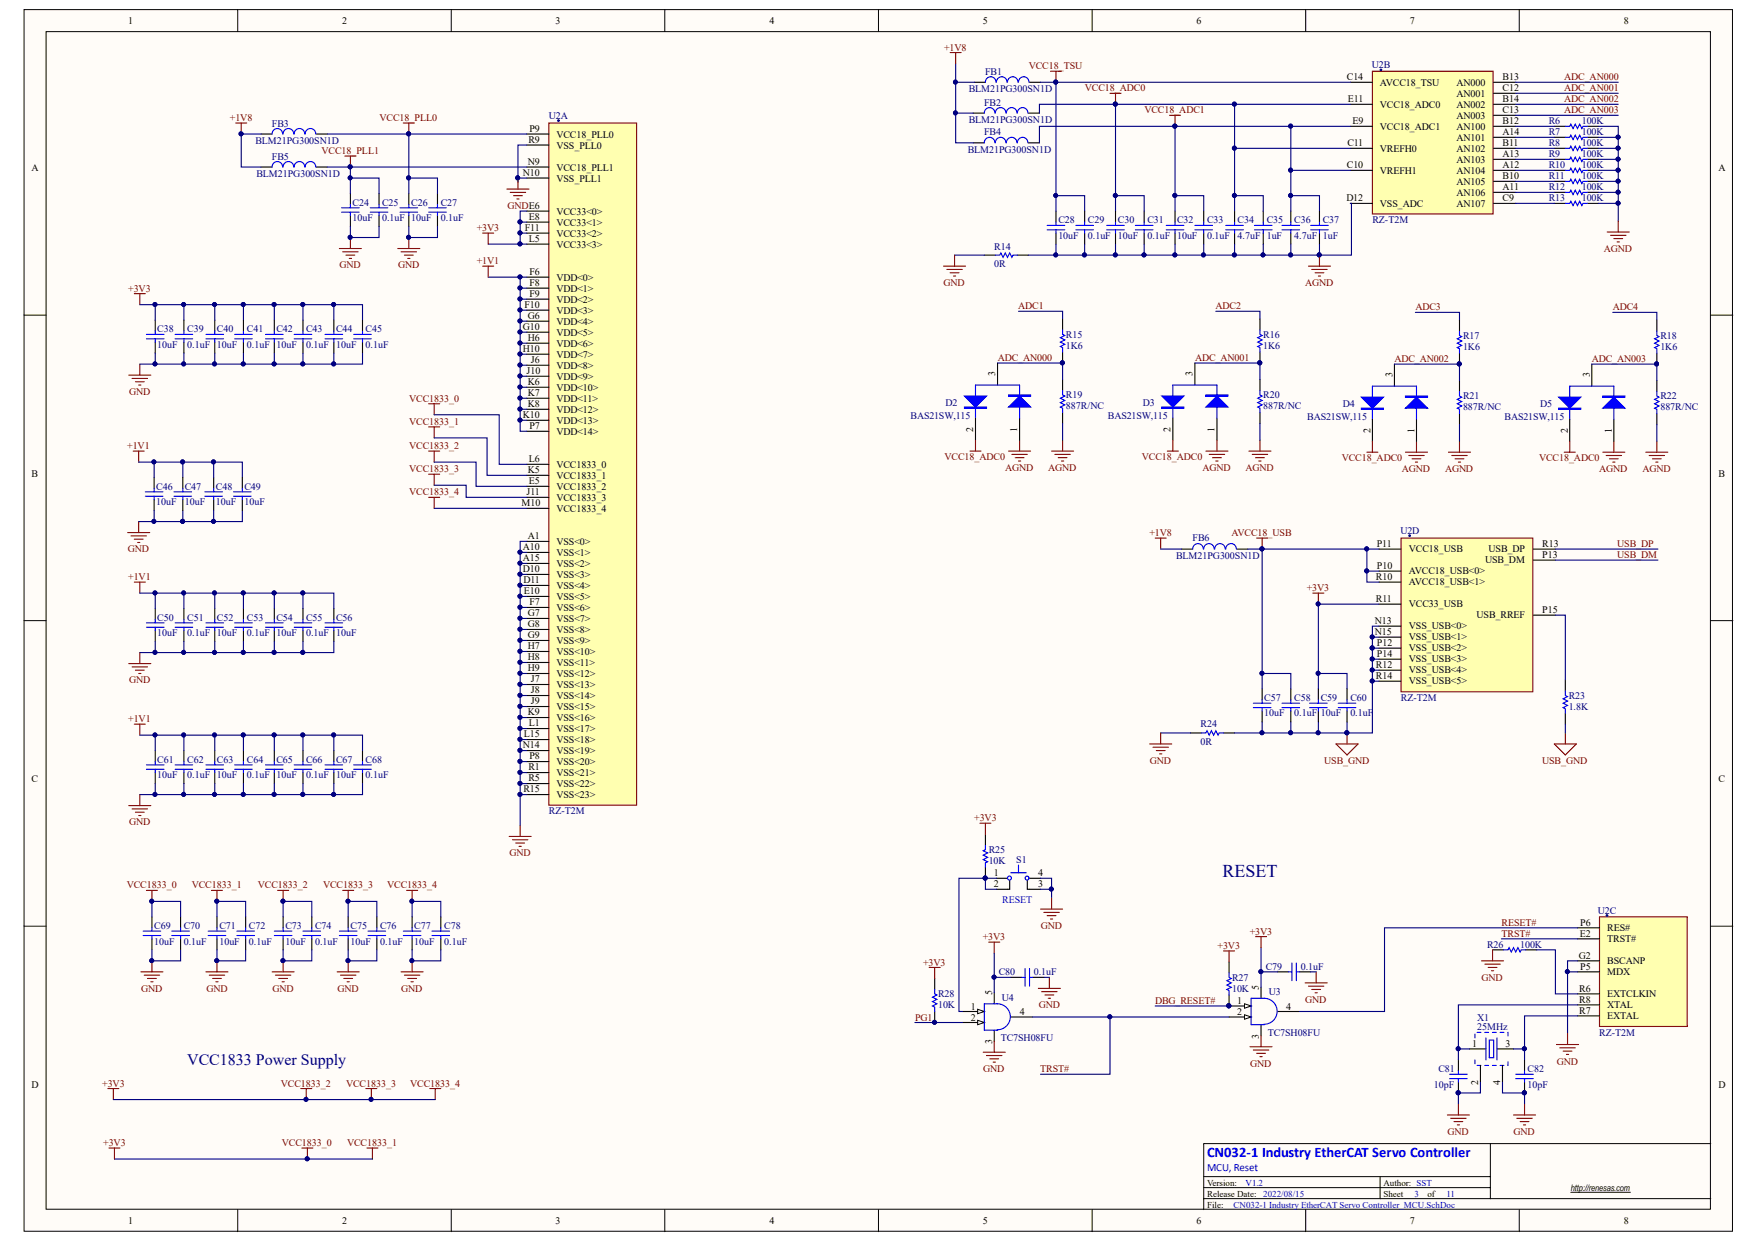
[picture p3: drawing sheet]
<svg xmlns="http://www.w3.org/2000/svg" width="297mm" height="210mm" viewBox="0 0 297 210" stroke-linecap="round" stroke-linejoin="round" font-family="sans-serif">
<defs><g id="words">
<text font-size="3" fill="#000080" x="206.5" y="148.2">RESET</text>
<text font-size="2.7" fill="#000080" x="31.6" y="179.9">VCC1833 Power Supply</text>
<text font-size="2.4" fill="#00f" x="203.8" y="195.4">CN032-1 Industry EtherCAT Servo Controller</text>
<text font-size="1.9" fill="#00f" x="203.8" y="197.7">MCU, Reset</text>
<g font-size="1.7">
<text x="21.7" y="4.1">1</text>
<text x="57.8" y="4.1">2</text>
<text x="93.8" y="4.1">3</text>
<text x="129.9" y="4.1">4</text>
<text x="165.9" y="4.1">5</text>
<text x="202.1" y="4.1">6</text>
<text x="238.1" y="4.1">7</text>
<text x="274.2" y="4.1">8</text>
<text x="227.4" y="13.5">C14</text>
<text x="227.6" y="17.2">E11</text>
<text x="233" y="14.4">AVCC18_TSU</text>
<text x="246" y="16.3">AN001</text>
<text x="246" y="14.4">AN000</text>
<text x="253.7" y="17.2">B14</text>
<text x="253.7" y="15.4">C12</text>
<text x="253.7" y="13.5">B13</text>
<text x="89.4" y="22.3">P9</text>
<text x="94" y="23.2">VCC18_PLL0</text>
<text x="228.4" y="21">E9</text>
<text x="233" y="18.2">VCC18_ADC0</text>
<text x="233" y="21.9">VCC18_ADC1</text>
<text x="246" y="21.9">AN100</text>
<text x="246" y="20">AN003</text>
<text x="246" y="18.2">AN002</text>
<text x="246" y="23.7">AN101</text>
<text x="253.7" y="21">B12</text>
<text x="253.7" y="19.1">C13</text>
<text x="253.7" y="22.8">A14</text>
<text x="5.3" y="28.9">A</text>
<text x="88.3" y="29.7">N10</text>
<text x="89.1" y="27.9">N9</text>
<text x="89.2" y="24.2">R9</text>
<text x="94" y="25.1">VSS_PLL0</text>
<text x="94" y="28.8">VCC18_PLL1</text>
<text x="227.4" y="28.4">C10</text>
<text x="227.5" y="24.7">C11</text>
<text x="233" y="25.6">VREFH0</text>
<text x="233" y="29.3">VREFH1</text>
<text x="246" y="29.3">AN104</text>
<text x="246" y="27.5">AN103</text>
<text x="246" y="25.6">AN102</text>
<text x="253.7" y="28.4">A12</text>
<text x="253.7" y="26.5">A13</text>
<text x="253.7" y="24.7">B11</text>
<text x="290.2" y="28.9">A</text>
<text x="94" y="30.7">VSS_PLL1</text>
<text x="227.4" y="34">D12</text>
<text x="233" y="34.9">VSS_ADC</text>
<text x="246" y="31.2">AN105</text>
<text x="246" y="34.9">AN107</text>
<text x="246" y="33">AN106</text>
<text x="253.7" y="30.2">B10</text>
<text x="253.7" y="34">C9</text>
<text x="253.7" y="32.1">A11</text>
<text x="88.6" y="39">F11</text>
<text x="89.3" y="37.2">E8</text>
<text x="89.3" y="40.9">L5</text>
<text x="94" y="36.2">VCC33&lt;0&gt;</text>
<text x="94" y="38.1">VCC33&lt;1&gt;</text>
<text x="94" y="40">VCC33&lt;2&gt;</text>
<text x="94" y="41.8">VCC33&lt;3&gt;</text>
<text x="89.4" y="46.5">F6</text>
<text x="94" y="47.4">VDD&lt;0&gt;</text>
<text x="88.6" y="52">F10</text>
<text x="89.1" y="53.9">G6</text>
<text x="89.4" y="48.3">F8</text>
<text x="89.4" y="50.2">F9</text>
<text x="94" y="49.3">VDD&lt;1&gt;</text>
<text x="94" y="51.1">VDD&lt;2&gt;</text>
<text x="94" y="53">VDD&lt;3&gt;</text>
<text x="88.3" y="55.8">G10</text>
<text x="88.3" y="59.5">H10</text>
<text x="89.1" y="57.6">H6</text>
<text x="94" y="54.8">VDD&lt;4&gt;</text>
<text x="94" y="56.7">VDD&lt;5&gt;</text>
<text x="94" y="58.5">VDD&lt;6&gt;</text>
<text x="88.9" y="63.2">J10</text>
<text x="89.1" y="65.1">K6</text>
<text x="89.7" y="61.3">J6</text>
<text x="94" y="60.4">VDD&lt;7&gt;</text>
<text x="94" y="62.3">VDD&lt;8&gt;</text>
<text x="94" y="64.1">VDD&lt;9&gt;</text>
<text x="94" y="66">VDD&lt;10&gt;</text>
<text x="168.1" y="63.5" transform="rotate(-90 168.1 63.5)">3</text>
<text x="201.4" y="63.5" transform="rotate(-90 201.4 63.5)">3</text>
<text x="235.1" y="63.7" transform="rotate(-90 235.1 63.7)">3</text>
<text x="268.5" y="63.7" transform="rotate(-90 268.5 63.7)">3</text>
<text x="88.3" y="70.6">K10</text>
<text x="89.1" y="66.9">K7</text>
<text x="89.1" y="68.8">K8</text>
<text x="94" y="67.8">VDD&lt;11&gt;</text>
<text x="94" y="69.7">VDD&lt;12&gt;</text>
<text x="94" y="71.6">VDD&lt;13&gt;</text>
<text x="89.4" y="72.5">P7</text>
<text x="94" y="73.4">VDD&lt;14&gt;</text>
<text x="164.3" y="72.9" transform="rotate(-90 164.3 72.9)">2</text>
<text x="171.8" y="72.9" transform="rotate(-90 171.8 72.9)">1</text>
<text x="197.7" y="72.9" transform="rotate(-90 197.7 72.9)">2</text>
<text x="205.1" y="72.9" transform="rotate(-90 205.1 72.9)">1</text>
<text x="231.4" y="73.1" transform="rotate(-90 231.4 73.1)">2</text>
<text x="238.9" y="73.1" transform="rotate(-90 238.9 73.1)">1</text>
<text x="264.7" y="73.1" transform="rotate(-90 264.7 73.1)">2</text>
<text x="272.2" y="73.1" transform="rotate(-90 272.2 73.1)">1</text>
<text x="5.3" y="80.5">B</text>
<text x="88.9" y="83.6">J11</text>
<text x="89.1" y="79.9">K5</text>
<text x="89.3" y="78.1">L6</text>
<text x="89.3" y="81.8">E5</text>
<text x="94" y="79">VCC1833_0</text>
<text x="94" y="80.8">VCC1833_1</text>
<text x="94" y="82.7">VCC1833_2</text>
<text x="290.2" y="80.5">B</text>
<text x="88" y="85.5">M10</text>
<text x="94" y="84.6">VCC1833_3</text>
<text x="94" y="86.4">VCC1833_4</text>
<text x="88.3" y="92.9">A10</text>
<text x="88.3" y="94.8">A15</text>
<text x="89.1" y="91.1">A1</text>
<text x="94" y="92">VSS&lt;0&gt;</text>
<text x="94" y="93.9">VSS&lt;1&gt;</text>
<text x="94" y="95.7">VSS&lt;2&gt;</text>
<text x="232.5" y="92.3">P11</text>
<text x="237.9" y="93.3">VCC18_USB</text>
<text x="250.8" y="95.1">USB_DM</text>
<text x="251.4" y="93.3">USB_DP</text>
<text x="260.4" y="94.2">P13</text>
<text x="260.4" y="92.3">R13</text>
<text x="88.3" y="96.6">D10</text>
<text x="88.4" y="98.5">D11</text>
<text x="88.5" y="100.4">E10</text>
<text x="94" y="97.6">VSS&lt;3&gt;</text>
<text x="94" y="99.4">VSS&lt;4&gt;</text>
<text x="94" y="101.3">VSS&lt;5&gt;</text>
<text x="232.3" y="97.9">R10</text>
<text x="232.3" y="101.6">R11</text>
<text x="232.5" y="96.1">P10</text>
<text x="237.9" y="97">AVCC18_USB&lt;0&gt;</text>
<text x="237.9" y="98.8">AVCC18_USB&lt;1&gt;</text>
<text x="89.1" y="104.1">G7</text>
<text x="89.1" y="105.9">G8</text>
<text x="89.1" y="107.8">G9</text>
<text x="89.4" y="102.2">F7</text>
<text x="94" y="103.2">VSS&lt;6&gt;</text>
<text x="94" y="105">VSS&lt;7&gt;</text>
<text x="94" y="106.9">VSS&lt;8&gt;</text>
<text x="232.2" y="105.3">N13</text>
<text x="232.2" y="107.2">N15</text>
<text x="237.9" y="102.6">VCC33_USB</text>
<text x="237.9" y="106.3">VSS_USB&lt;0&gt;</text>
<text x="249.3" y="104.4">USB_RREF</text>
<text x="260.4" y="103.5">P15</text>
<text x="89.1" y="109.7">H7</text>
<text x="89.1" y="111.5">H8</text>
<text x="89.1" y="113.4">H9</text>
<text x="94" y="108.7">VSS&lt;9&gt;</text>
<text x="94" y="110.6">VSS&lt;10&gt;</text>
<text x="94" y="112.4">VSS&lt;11&gt;</text>
<text x="232.3" y="112.8">R12</text>
<text x="232.5" y="109.1">P12</text>
<text x="232.5" y="110.9">P14</text>
<text x="237.9" y="108.1">VSS_USB&lt;1&gt;</text>
<text x="237.9" y="110">VSS_USB&lt;2&gt;</text>
<text x="237.9" y="111.9">VSS_USB&lt;3&gt;</text>
<text x="237.9" y="113.7">VSS_USB&lt;4&gt;</text>
<text x="89.7" y="115.2">J7</text>
<text x="89.7" y="117.1">J8</text>
<text x="89.7" y="119">J9</text>
<text x="94" y="114.3">VSS&lt;12&gt;</text>
<text x="94" y="116.2">VSS&lt;13&gt;</text>
<text x="94" y="118">VSS&lt;14&gt;</text>
<text x="94" y="119.9">VSS&lt;15&gt;</text>
<text x="232.3" y="114.6">R14</text>
<text x="237.9" y="115.6">VSS_USB&lt;5&gt;</text>
<text x="88.5" y="124.5">L15</text>
<text x="89.1" y="120.8">K9</text>
<text x="89.3" y="122.7">L1</text>
<text x="94" y="121.7">VSS&lt;16&gt;</text>
<text x="94" y="123.6">VSS&lt;17&gt;</text>
<text x="94" y="125.5">VSS&lt;18&gt;</text>
<text x="88.3" y="126.4">N14</text>
<text x="89.2" y="130.1">R1</text>
<text x="89.2" y="132">R5</text>
<text x="89.4" y="128.2">P8</text>
<text x="94" y="127.3">VSS&lt;19&gt;</text>
<text x="94" y="129.2">VSS&lt;20&gt;</text>
<text x="94" y="131">VSS&lt;21&gt;</text>
<text x="5.3" y="132.1">C</text>
<text x="88.4" y="133.8">R15</text>
<text x="94" y="132.9">VSS&lt;22&gt;</text>
<text x="94" y="134.7">VSS&lt;23&gt;</text>
<text x="290.2" y="132.1">C</text>
<text x="167.8" y="149.8">2</text>
<text x="167.8" y="147.9">1</text>
<text x="175.3" y="149.8">3</text>
<text x="175.3" y="147.9">4</text>
<text x="266.6" y="161.9">G2</text>
<text x="266.8" y="158.1">E2</text>
<text x="266.9" y="156.3">P6</text>
<text x="271.4" y="157.2">RES#</text>
<text x="271.4" y="159.1">TRST#</text>
<text x="212.6" y="167.1" transform="rotate(-90 212.6 167.1)">5</text>
<text x="266.7" y="167.4">R6</text>
<text x="266.9" y="163.7">P5</text>
<text x="271.4" y="162.8">BSCANP</text>
<text x="271.4" y="164.7">MDX</text>
<text x="163.9" y="170.5">1</text>
<text x="163.9" y="172.3">2</text>
<text x="167.6" y="168" transform="rotate(-90 167.6 168)">5</text>
<text x="172.2" y="171.4">4</text>
<text x="208.9" y="169.6">1</text>
<text x="208.9" y="171.4">2</text>
<text x="217.2" y="170.5">4</text>
<text x="266.7" y="169.3">R8</text>
<text x="266.7" y="171.2">R7</text>
<text x="271.4" y="168.4">EXTCLKIN</text>
<text x="271.4" y="170.2">XTAL</text>
<text x="271.4" y="172.1">EXTAL</text>
<text x="167.6" y="176.3" transform="rotate(-90 167.6 176.3)">3</text>
<text x="212.6" y="175.4" transform="rotate(-90 212.6 175.4)">3</text>
<text x="248.6" y="176.7">1</text>
<text x="254.2" y="176.7">3</text>
<text x="5.3" y="183.7">D</text>
<text x="249.6" y="183.2" transform="rotate(-90 249.6 183.2)">2</text>
<text x="253.3" y="183.2" transform="rotate(-90 253.3 183.2)">4</text>
<text x="290.2" y="183.7">D</text>
<text x="21.7" y="206.7">1</text>
<text x="57.8" y="206.7">2</text>
<text x="93.8" y="206.7">3</text>
<text x="129.9" y="206.7">4</text>
<text x="165.9" y="206.7">5</text>
<text x="202.1" y="206.7">6</text>
<text x="238.1" y="206.7">7</text>
<text x="274.2" y="206.7">8</text>
</g>
<g font-size="1.7" fill="#800000">
<text x="159.4" y="8.5">+1V8</text>
<text x="173.7" y="11.7">VCC18_TSU</text>
<text x="183.2" y="15.4">VCC18_ADC0</text>
<text x="264.1" y="13.5">ADC_AN000</text>
<text x="264.1" y="15.4">ADC_AN001</text>
<text x="264.1" y="17.2">ADC_AN002</text>
<text x="38.8" y="20.4">+1V8</text>
<text x="64.1" y="20.4">VCC18_PLL0</text>
<text x="193.3" y="19.1">VCC18_ADC1</text>
<text x="264.1" y="19.1">ADC_AN003</text>
<text x="54.3" y="26">VCC18_PLL1</text>
<text x="85.7" y="35.3">GNDE6</text>
<text x="80.5" y="39">+3V3</text>
<text x="57.3" y="45.3">GND</text>
<text x="67.2" y="45.3">GND</text>
<text x="80.5" y="44.6">+1V1</text>
<text x="270.8" y="42.5">AGND</text>
<text x="21.7" y="49.3">+3V3</text>
<text x="159.4" y="48.3">GND</text>
<text x="172" y="52.2">ADC1</text>
<text x="205.3" y="52.2">ADC2</text>
<text x="220.4" y="48.3">AGND</text>
<text x="239" y="52.4">ADC3</text>
<text x="272.3" y="52.4">ADC4</text>
<text x="168.5" y="60.9">ADC_AN000</text>
<text x="201.8" y="60.9">ADC_AN001</text>
<text x="235.5" y="61.2">ADC_AN002</text>
<text x="268.8" y="61.2">ADC_AN003</text>
<text x="21.8" y="66.7">GND</text>
<text x="69.1" y="67.8">VCC1833_0</text>
<text x="69.1" y="71.7">VCC1833_1</text>
<text x="21.5" y="75.8">+1V1</text>
<text x="69.1" y="75.8">VCC1833_2</text>
<text x="159.5" y="77.6">VCC18_ADC0</text>
<text x="192.8" y="77.6">VCC18_ADC0</text>
<text x="226.6" y="77.9">VCC18_ADC0</text>
<text x="259.9" y="77.9">VCC18_ADC0</text>
<text x="69.1" y="79.8">VCC1833_3</text>
<text x="69.1" y="83.6">VCC1833_4</text>
<text x="169.8" y="79.5">AGND</text>
<text x="177" y="79.5">AGND</text>
<text x="203.1" y="79.5">AGND</text>
<text x="210.4" y="79.5">AGND</text>
<text x="236.7" y="79.8">AGND</text>
<text x="244" y="79.8">AGND</text>
<text x="270.1" y="79.8">AGND</text>
<text x="277.3" y="79.8">AGND</text>
<text x="21.6" y="93.3">GND</text>
<text x="194.1" y="90.5">+1V8</text>
<text x="208" y="90.5">AVCC18_USB</text>
<text x="273.1" y="92.3">USB_DP</text>
<text x="273.1" y="94.2">USB_DM</text>
<text x="21.7" y="97.9">+1V1</text>
<text x="220.7" y="99.8">+3V3</text>
<text x="21.8" y="115.4">GND</text>
<text x="21.7" y="121.9">+1V1</text>
<text x="194.2" y="129">GND</text>
<text x="223.6" y="129">USB_GND</text>
<text x="260.4" y="129">USB_GND</text>
<text x="21.8" y="139.4">GND</text>
<text x="164.5" y="138.6">+3V3</text>
<text x="21.4" y="150">VCC1833_0</text>
<text x="32.4" y="150">VCC1833_1</text>
<text x="43.6" y="150">VCC1833_2</text>
<text x="54.6" y="150">VCC1833_3</text>
<text x="65.4" y="150">VCC1833_4</text>
<text x="86" y="144.6">GND</text>
<text x="165.9" y="158.7">+3V3</text>
<text x="175.8" y="156.9">GND</text>
<text x="205.6" y="160.3">+3V3</text>
<text x="211" y="157.8">+3V3</text>
<text x="253.6" y="156.3">RESET#</text>
<text x="253.6" y="158.1">TRST#</text>
<text x="23.9" y="167.4">GND</text>
<text x="34.8" y="167.4">GND</text>
<text x="46" y="167.4">GND</text>
<text x="57" y="167.4">GND</text>
<text x="67.7" y="167.4">GND</text>
<text x="155.9" y="163">+3V3</text>
<text x="250.2" y="165.6">GND</text>
<text x="154.5" y="172.3">PG1</text>
<text x="175.4" y="170.2">GND</text>
<text x="195" y="169.6">DBG_RESET#</text>
<text x="220.4" y="169.3">GND</text>
<text x="262.9" y="179.8">GND</text>
<text x="17.3" y="183.5">+3V3</text>
<text x="47.4" y="183.5">VCC1833_2</text>
<text x="58.4" y="183.5">VCC1833_3</text>
<text x="69.3" y="183.5">VCC1833_4</text>
<text x="166" y="181">GND</text>
<text x="175.7" y="181">TRST#</text>
<text x="211.1" y="180.1">GND</text>
<text x="244.4" y="191.6">GND</text>
<text x="255.6" y="191.6">GND</text>
<text x="17.4" y="193.5">+3V3</text>
<text x="47.6" y="193.5">VCC1833_0</text>
<text x="58.6" y="193.5">VCC1833_1</text>
</g>
<g font-size="1.7" fill="#000080">
<text x="231.7" y="11.5">U2B</text>
<text x="163.6" y="15.5">BLM21PG300SN1D</text>
<text x="166.2" y="17.8">FB2</text>
<text x="166.4" y="12.6">FB1</text>
<text x="45.9" y="21.4">FB3</text>
<text x="92.7" y="20">U2A</text>
<text x="163.6" y="20.8">BLM21PG300SN1D</text>
<text x="166.2" y="22.8">FB4</text>
<text x="261.5" y="21">R6</text>
<text x="261.5" y="22.8">R7</text>
<text x="267.1" y="21">100K</text>
<text x="267.1" y="22.8">100K</text>
<text x="43.1" y="24.3">BLM21PG300SN1D</text>
<text x="43.3" y="29.9">BLM21PG300SN1D</text>
<text x="45.9" y="27">FB5</text>
<text x="163.4" y="25.8">BLM21PG300SN1D</text>
<text x="261.5" y="24.7">R8</text>
<text x="261.5" y="26.5">R9</text>
<text x="261.5" y="28.4">R10</text>
<text x="267.1" y="24.7">100K</text>
<text x="267.1" y="26.5">100K</text>
<text x="267.1" y="28.4">100K</text>
<text x="59.5" y="34.7">C24</text>
<text x="64.5" y="34.7">C25</text>
<text x="69.4" y="34.7">C26</text>
<text x="74.4" y="34.7">C27</text>
<text x="261.5" y="30.2">R11</text>
<text x="261.5" y="32.1">R12</text>
<text x="261.5" y="34">R13</text>
<text x="267.1" y="30.2">100K</text>
<text x="267.1" y="32.1">100K</text>
<text x="267.1" y="34">100K</text>
<text x="59.5" y="37.3">10uF</text>
<text x="64.5" y="37.3">0.1uF 10uF</text>
<text x="74.4" y="37.3">0.1uF</text>
<text x="178.7" y="40.3">10uF</text>
<text x="178.7" y="37.7">C28</text>
<text x="183.7" y="40.3">0.1uF</text>
<text x="183.7" y="37.7">C29</text>
<text x="188.8" y="40.3">10uF</text>
<text x="188.8" y="37.7">C30</text>
<text x="193.8" y="40.3">0.1uF 10uF</text>
<text x="193.8" y="37.7">C31</text>
<text x="198.8" y="37.7">C32</text>
<text x="203.8" y="40.3">0.1uF</text>
<text x="203.8" y="37.7">C33</text>
<text x="209" y="40.3">4.7uF 1uF</text>
<text x="209" y="37.7">C34</text>
<text x="213.9" y="37.7">C35</text>
<text x="218.6" y="40.3">4.7uF 1uF</text>
<text x="218.6" y="37.7">C36</text>
<text x="223.4" y="37.7">C37</text>
<text x="231.8" y="37.7">RZ-T2M</text>
<text x="167.9" y="45.1">0R</text>
<text x="167.9" y="42.2">R14</text>
<text x="26.6" y="58.7">10uF</text>
<text x="26.6" y="56.1">C38</text>
<text x="31.6" y="58.7">0.1uF 10uF</text>
<text x="31.6" y="56.1">C39</text>
<text x="36.6" y="56.1">C40</text>
<text x="41.7" y="58.7">0.1uF 10uF</text>
<text x="41.7" y="56.1">C41</text>
<text x="46.7" y="56.1">C42</text>
<text x="51.7" y="58.7">0.1uF</text>
<text x="51.7" y="56.1">C43</text>
<text x="56.8" y="58.7">10uF</text>
<text x="56.8" y="56.1">C44</text>
<text x="61.7" y="58.7">0.1uF</text>
<text x="61.7" y="56.1">C45</text>
<text x="180" y="58.9">1K6</text>
<text x="180" y="57">R15</text>
<text x="213.3" y="58.9">1K6</text>
<text x="213.3" y="57">R16</text>
<text x="247.1" y="59.1">1K6</text>
<text x="247.1" y="57.2">R17</text>
<text x="280.4" y="59.1">1K6</text>
<text x="280.4" y="57.2">R18</text>
<text x="153.8" y="70.8">BAS21SW,115</text>
<text x="159.7" y="68.6">D2</text>
<text x="180" y="69.1">887R/NC</text>
<text x="180" y="67.2">R19</text>
<text x="187.1" y="70.8">BAS21SW,115</text>
<text x="193" y="68.6">D3</text>
<text x="213.3" y="69.1">887R/NC</text>
<text x="213.3" y="67.2">R20</text>
<text x="220.8" y="71">BAS21SW,115</text>
<text x="226.8" y="68.8">D4</text>
<text x="247.1" y="69.3">887R/NC</text>
<text x="247.1" y="67.4">R21</text>
<text x="254.1" y="71">BAS21SW,115</text>
<text x="260.1" y="68.8">D5</text>
<text x="280.4" y="69.3">887R/NC</text>
<text x="280.4" y="67.4">R22</text>
<text x="26.4" y="82.7">C46</text>
<text x="31.2" y="82.7">C47</text>
<text x="36.5" y="82.7">C48</text>
<text x="41.3" y="82.7">C49</text>
<text x="26.4" y="85.3">10uF</text>
<text x="31.2" y="85.3">10uF</text>
<text x="36.5" y="85.3">10uF</text>
<text x="41.3" y="85.3">10uF</text>
<text x="198.6" y="94.4">BLM21PG300SN1D</text>
<text x="201.4" y="91.4">FB6</text>
<text x="236.5" y="90.1">U2D</text>
<text x="26.6" y="107.5">10uF</text>
<text x="26.6" y="104.8">C50</text>
<text x="31.6" y="107.5">0.1uF 10uF</text>
<text x="31.6" y="104.8">C51</text>
<text x="36.6" y="104.8">C52</text>
<text x="41.7" y="107.5">0.1uF 10uF</text>
<text x="41.7" y="104.8">C53</text>
<text x="46.7" y="104.8">C54</text>
<text x="51.7" y="107.5">0.1uF</text>
<text x="51.7" y="104.8">C55</text>
<text x="56.8" y="107.5">10uF</text>
<text x="56.8" y="104.8">C56</text>
<text x="213.5" y="118.4">C57</text>
<text x="218.6" y="118.4">C58</text>
<text x="223" y="118.4">C59</text>
<text x="228" y="118.4">C60</text>
<text x="236.6" y="118.4">RZ-T2M</text>
<text x="264.9" y="119.9">1.8K</text>
<text x="264.9" y="118">R23</text>
<text x="202.7" y="125.8">0R</text>
<text x="202.7" y="122.8">R24</text>
<text x="213.5" y="121">10uF</text>
<text x="218.6" y="121">0.1uF 10uF</text>
<text x="228" y="121">0.1uF</text>
<text x="26.6" y="131.4">10uF</text>
<text x="26.6" y="128.8">C61</text>
<text x="31.6" y="131.4">0.1uF 10uF</text>
<text x="31.6" y="128.8">C62</text>
<text x="36.6" y="128.8">C63</text>
<text x="41.7" y="131.4">0.1uF 10uF</text>
<text x="41.7" y="128.8">C64</text>
<text x="46.7" y="128.8">C65</text>
<text x="51.7" y="131.4">0.1uF</text>
<text x="51.7" y="128.8">C66</text>
<text x="56.8" y="131.4">10uF</text>
<text x="56.8" y="128.8">C67</text>
<text x="61.7" y="131.4">0.1uF</text>
<text x="61.7" y="128.8">C68</text>
<text x="92.7" y="137.5">RZ-T2M</text>
<text x="167" y="145.9">10K</text>
<text x="167" y="144">R25</text>
<text x="171.6" y="145.7">S1</text>
<text x="269.8" y="154.3">U2C</text>
<text x="26.1" y="159.5">10uF</text>
<text x="26.1" y="156.9">C69</text>
<text x="31" y="159.5">0.1uF</text>
<text x="31" y="156.9">C70</text>
<text x="37" y="159.5">10uF</text>
<text x="37" y="156.9">C71</text>
<text x="42" y="159.5">0.1uF</text>
<text x="42" y="156.9">C72</text>
<text x="48.2" y="159.5">10uF</text>
<text x="48.2" y="156.9">C73</text>
<text x="53.2" y="159.5">0.1uF</text>
<text x="53.2" y="156.9">C74</text>
<text x="59.2" y="159.5">10uF</text>
<text x="59.2" y="156.9">C75</text>
<text x="64.2" y="159.5">0.1uF</text>
<text x="64.2" y="156.9">C76</text>
<text x="69.9" y="159.5">10uF</text>
<text x="69.9" y="156.9">C77</text>
<text x="75" y="159.5">0.1uF</text>
<text x="75" y="156.9">C78</text>
<text x="251.1" y="160">R26</text>
<text x="256.7" y="160">100K</text>
<text x="168.7" y="164.7">C80</text>
<text x="174.6" y="164.7">0.1uF</text>
<text x="208.1" y="167.4">10K</text>
<text x="208.1" y="165.6">R27</text>
<text x="213.7" y="163.7">C79</text>
<text x="219.7" y="163.7">0.1uF</text>
<text x="158.4" y="170.2">10K</text>
<text x="158.4" y="168.4">R28</text>
<text x="169.2" y="169">U4</text>
<text x="214.2" y="168">U3</text>
<text x="249.4" y="173.9">25MHz</text>
<text x="249.4" y="172.3">X1</text>
<text x="169" y="175.8">TC7SH08FU</text>
<text x="214.1" y="174.9">TC7SH08FU</text>
<text x="270.1" y="174.9">RZ-T2M</text>
<text x="242.2" y="183.7">10pF</text>
<text x="242.9" y="181">C81</text>
<text x="258" y="183.7">10pF</text>
<text x="258" y="181">C82</text>
</g>
<text font-size="1.7" fill="#00f" x="169.2" y="152.4">RESET</text>
<g font-size="1.5">
<text x="203.8" y="203.9">File:</text>
<text x="203.8" y="202.1">Release Date:</text>
<text x="203.8" y="200.2">Version:</text>
<text x="233.6" y="202.1">Sheet</text>
<text x="233.6" y="200.2">Author: SST</text>
<text x="241.1" y="202.1">of</text>
<text x="265.2" y="201.1">http://renesas.com</text>
</g>
<g font-size="1.5" fill="#00f">
<text x="208.3" y="203.9">CN032-1 Industry EtherCAT Servo Controller_MCU.SchDoc</text>
<text x="210.4" y="200.2">V1.2</text>
<text x="213.3" y="202.1">2022/08/15</text>
<text x="238.9" y="202.1">3</text>
<text x="244.3" y="202.1">11</text>
</g>
</g></defs>
<g fill="#fffcf8" stroke="#000" stroke-width=".17">
<path d="M4.1 1.6h288.5v206.3h-288.5z"/>
<path d="M7.8 5.3h281v198.9h-281z"/>
</g>
<g fill="none" stroke="#000" stroke-width=".17">
<path d="M40.1 1.6v3.7M76.2 1.6v3.7M112.3 1.6v3.7M148.3 1.6v3.7M184.4 1.6v3.7M220.5 1.6v3.7M256.6 1.6v3.7M4.1 53.2h3.7M288.9 53.2h3.7M4.1 104.8h3.7M288.9 104.8h3.7M4.1 156.4h3.7"/>
<path d="M288.9 156.4h3.7M233.1 198.7v3.7M251.7 193.1v5.6h-48.4M251.7 198.7v1.9h-48.4M288.9 193.1h-85.6v9.3M40.1 204.3v3.7M76.2 204.3v3.7M112.3 204.3v3.7M148.3 204.3v3.7M184.4 204.3v3.7M203.3 202.4v1.9M220.5 204.3v3.7"/>
<path d="M251.7 200.6v1.8h-48.4M251.7 202.4h37.2M256.6 204.3v3.7M265.3 201.3h10"/>
</g>
<path d="M92.7 20.8h14.8v115.2h-14.8z" fill="#ffffb0" stroke="#800000" stroke-width=".19"/>
<g fill="none" stroke="#000" stroke-width=".19">
<path d="M89 22.6h3.7M89 24.5h3.7M89 28.2h3.7M89 30.1h3.7M89 35.6h3.7M89 37.5h3.7M89 39.4h3.7M89 41.2h3.7M89 46.8h3.7M89 48.7h3.7M89 50.5h3.7M89 52.4h3.7"/>
<path d="M89 54.2h3.7M89 56.1h3.7M89 58h3.7M89 59.8h3.7M89 78.4h3.7M89 61.7h3.7M89 63.5h3.7M89 65.4h3.7M89 67.3h3.7M89 69.1h3.7M89 71h3.7M89 72.8h3.7"/>
<path d="M89 80.3h3.7M89 82.1h3.7M89 84h3.7M89 85.8h3.7M89 91.4h3.7M89 93.3h3.7M89 95.1h3.7M89 97h3.7M89 98.9h3.7M89 100.7h3.7M89 102.6h3.7M89 104.4h3.7"/>
<path d="M89 106.3h3.7M89 108.2h3.7M89 110h3.7M89 111.9h3.7M89 113.7h3.7M89 115.6h3.7M89 117.5h3.7M89 119.3h3.7M89 121.2h3.7M89 123h3.7M89 124.9h3.7M89 126.7h3.7"/>
<path d="M89 128.6h3.7M89 130.5h3.7M89 132.3h3.7M89 134.2h3.7"/>
</g>
<circle cx="94.3" cy="20.4" r=".14" fill="#000080" stroke="#000080" stroke-width=".17"/>
<path d="M231.8 12h20.3v24.1h-20.3z" fill="#ffffb0" stroke="#800000" stroke-width=".19"/>
<g fill="none" stroke="#000" stroke-width=".19">
<path d="M228 13.9h3.8M228 17.6h3.8M252.2 13.9h3.8M252.2 17.6h3.8M252.2 19.5h3.8M252.2 15.8h3.8M228 21.3h3.8M228 25h3.8M228 28.8h3.8M228 34.3h3.8M252.2 21.3h3.8M252.2 25h3.8"/>
<path d="M252.2 28.8h3.8M252.2 34.3h3.8M252.2 30.6h3.8M252.2 26.9h3.8M252.2 23.2h3.8M252.2 32.5h3.8"/>
</g>
<circle cx="233.2" cy="11.8" r=".14" fill="#000080" stroke="#000080" stroke-width=".17"/>
<path d="M270.1 154.8h14.8v18.5h-14.8z" fill="#ffffb0" stroke="#800000" stroke-width=".19"/>
<path d="M266.4 156.7h3.7M266.4 158.5h3.7M266.4 162.3h3.7M266.4 164.1h3.7M266.4 167.8h3.7M266.4 169.7h3.7M266.4 171.6h3.7" fill="none" stroke="#000" stroke-width=".19"/>
<circle cx="271.4" cy="154.6" r=".14" fill="#000080" stroke="#000080" stroke-width=".17"/>
<path d="M236.6 90.9h22.2v25.9h-22.2z" fill="#ffffb0" stroke="#800000" stroke-width=".19"/>
<g fill="none" stroke="#000" stroke-width=".19">
<path d="M164.4 19.1h1.8M164.5 13.9h1.9M173.7 19.1h1.8M173.9 13.9h1.8M44.1 22.6h1.8M44.1 28.2h1.8M53.4 22.6h1.9M53.4 28.2h1.9M59.2 32.7v1.8M59.2 36.4v1.8M64 32.7v1.8M64 36.4v1.8"/>
<path d="M69 32.7v1.8M69 36.4v1.8M73.9 32.7v1.8M73.9 36.4v1.8M164.4 24.1h1.8M173.7 24.1h1.8M178.3 35.6v1.9M178.3 39.4v1.8M183.2 35.6v1.9M183.2 39.4v1.8M188.4 35.6v1.9M188.4 39.4v1.8"/>
<path d="M193.2 35.6v1.9M193.2 39.4v1.8M198.4 35.6v1.9M198.4 39.4v1.8M203.3 35.6v1.9M203.3 39.4v1.8M208.5 35.6v1.9M208.5 39.4v1.8M213.3 35.6v1.9M213.3 39.4v1.8M218 35.6v1.9M218 39.4v1.8"/>
<path d="M222.8 35.6v1.9M222.8 39.4v1.8M262.5 21.3h1.8M262.5 23.2h1.8M262.5 25h1.8M262.5 26.9h1.8M262.5 28.8h1.8M262.5 30.6h1.8M262.5 32.5h1.8M262.5 34.3h1.8M268.1 21.3h1.8M268.1 23.2h1.8"/>
<path d="M268.1 25h1.8M268.1 26.9h1.8M268.1 28.8h1.8M268.1 30.6h1.8M268.1 32.5h1.8M268.1 34.3h1.8M26.2 54.1v1.8M26.2 57.8v1.8M31.1 54.1v1.8M31.1 57.8v1.8M36.3 54.1v1.8M36.3 57.8v1.8"/>
<path d="M41.1 54.1v1.8M41.1 57.8v1.8M46.3 54.1v1.8M46.3 57.8v1.8M51.2 54.1v1.8M51.2 57.8v1.8M56.4 54.1v1.8M56.4 57.8v1.8M61.2 54.1v1.8M61.2 57.8v1.8M166.2 43.1h1.9M171.8 43.1h1.9"/>
<path d="M268.8 61.5v3.7M272.5 70.8v3.7M26 80.6v1.9M26 84.4v1.8M30.9 80.6v1.9M30.9 84.4v1.8M36.1 80.6v1.9M36.1 84.4v1.8M40.9 80.6v1.9M40.9 84.4v1.8M199.5 92.7h1.9M208.9 92.7h1.8"/>
<path d="M232.9 92.7h3.7M232.9 96.4h3.7M232.9 98.3h3.7M258.9 92.7h3.8M258.9 94.6h3.8M26.2 102.8v1.8M26.2 106.5v1.8M31.1 102.8v1.8M31.1 106.5v1.8M36.3 102.8v1.8M36.3 106.5v1.8M41.1 102.8v1.8"/>
<path d="M41.1 106.5v1.8M46.3 102.8v1.8M46.3 106.5v1.8M51.2 102.8v1.8M51.2 106.5v1.8M56.4 102.8v1.8M56.4 106.5v1.8M213.1 116.3v1.9M218 116.3v1.9M222.6 116.3v1.9M227.5 116.3v1.9M232.9 102h3.7"/>
<path d="M232.9 105.7h3.7M232.9 107.6h3.7M232.9 109.5h3.7M232.9 111.3h3.7M232.9 113.2h3.7M232.9 115h3.7M258.9 103.9h3.8M264.3 114.8v1.9M26.2 126.7v1.9M26.2 130.5v1.8M31.1 126.7v1.9M31.1 130.5v1.8"/>
<path d="M36.3 126.7v1.9M36.3 130.5v1.8M41.1 126.7v1.9M41.1 130.5v1.8M46.3 126.7v1.9M46.3 130.5v1.8M51.2 126.7v1.9M51.2 130.5v1.8M56.4 126.7v1.9M56.4 130.5v1.8M61.2 126.7v1.9M61.2 130.5v1.8"/>
<path d="M201 123.8h1.9M206.6 123.8h1.9M213.1 120.1v1.8M218 120.1v1.8M222.6 120.1v1.8M227.5 120.1v1.8M264.3 120.4v1.9M25.7 154.8v1.9M25.7 158.5v1.9M30.5 154.8v1.9M30.5 158.5v1.9M36.6 154.8v1.9"/>
<path d="M36.6 158.5v1.9M41.5 154.8v1.9M41.5 158.5v1.9M47.8 154.8v1.9M47.8 158.5v1.9M52.7 154.8v1.9M52.7 158.5v1.9M58.8 154.8v1.9M58.8 158.5v1.9M63.6 154.8v1.9M63.6 158.5v1.9M69.6 154.8v1.9"/>
<path d="M69.6 158.5v1.9M74.4 154.8v1.9M74.4 158.5v1.9M166.4 140.9v1.8M166.4 146.5v1.8M168.3 148.3h1.8M170.5 148.7v1.5h-2.2M173.5 148.7v1.5h2.2M173.9 148.3h1.8M246.3 179v1.8M248.1 177.1h2.8M250 179.9v2.8"/>
<path d="M252 160.4h1.9M252.8 177.1h2.8M253.7 179.9v2.8M257.4 179v1.8M257.6 160.4h1.9M246.3 182.7v1.9M257.4 182.7v1.9"/>
</g>
<g fill="#000080" stroke="#000080" stroke-width=".17">
<circle cx="238" cy="90.5" r=".14"/>
<circle cx="246.2" cy="184.5" r=".33"/>
<circle cx="257.4" cy="184.5" r=".33"/>
<circle cx="257.4" cy="177.1" r=".33"/>
<circle cx="246.2" cy="177.1" r=".33"/>
<circle cx="222.8" cy="43" r=".33"/>
<circle cx="217.9" cy="43" r=".33"/>
<circle cx="183.1" cy="43" r=".33"/>
<circle cx="178.3" cy="43" r=".33"/>
<circle cx="178.3" cy="33" r=".33"/>
<circle cx="178.3" cy="13.9" r=".33"/>
<circle cx="188.3" cy="17.6" r=".33"/>
<circle cx="198.4" cy="21.3" r=".33"/>
<circle cx="161.3" cy="13.9" r=".33"/>
<circle cx="161.3" cy="19.1" r=".33"/>
<circle cx="188.3" cy="43" r=".33"/>
<circle cx="193.2" cy="43" r=".33"/>
<circle cx="198.4" cy="43" r=".33"/>
<circle cx="203.2" cy="43" r=".33"/>
<circle cx="208.4" cy="43" r=".33"/>
<circle cx="213.3" cy="43" r=".33"/>
<circle cx="208.4" cy="33" r=".33"/>
<circle cx="208.4" cy="25" r=".33"/>
<circle cx="208.4" cy="17.6" r=".33"/>
<circle cx="217.9" cy="21.3" r=".33"/>
<circle cx="217.9" cy="28.7" r=".33"/>
<circle cx="217.9" cy="33" r=".33"/>
<circle cx="188.3" cy="33" r=".33"/>
<circle cx="198.4" cy="33" r=".33"/>
<circle cx="227.4" cy="123.7" r=".33"/>
<circle cx="222.6" cy="123.7" r=".33"/>
<circle cx="217.9" cy="123.7" r=".33"/>
<circle cx="213.1" cy="113.7" r=".33"/>
<circle cx="222.6" cy="113.7" r=".33"/>
<circle cx="230.8" cy="96.4" r=".33"/>
<circle cx="230.8" cy="92.7" r=".33"/>
<circle cx="213.1" cy="123.7" r=".33"/>
<circle cx="222.6" cy="102" r=".33"/>
<circle cx="213.1" cy="92.7" r=".33"/>
<circle cx="231.7" cy="115" r=".33"/>
<circle cx="231.7" cy="107.6" r=".33"/>
<circle cx="231.7" cy="109.4" r=".33"/>
<circle cx="231.7" cy="111.3" r=".33"/>
<circle cx="231.7" cy="113.1" r=".33"/>
<circle cx="264.7" cy="164.1" r=".33"/>
<circle cx="59.1" cy="40.1" r=".33"/>
<circle cx="59.1" cy="30" r=".33"/>
<circle cx="69" cy="40.1" r=".33"/>
<circle cx="69" cy="30" r=".33"/>
<circle cx="59.1" cy="28.2" r=".33"/>
<circle cx="69" cy="22.6" r=".33"/>
<circle cx="87.4" cy="30" r=".33"/>
<circle cx="87.8" cy="37.5" r=".33"/>
<circle cx="87.8" cy="39.3" r=".33"/>
<circle cx="87.8" cy="41.2" r=".33"/>
<circle cx="40.7" cy="22.6" r=".33"/>
<circle cx="87.8" cy="50.5" r=".33"/>
<circle cx="87.8" cy="48.6" r=".33"/>
<circle cx="87.8" cy="54.2" r=".33"/>
<circle cx="87.8" cy="56.1" r=".33"/>
<circle cx="87.8" cy="57.9" r=".33"/>
<circle cx="87.8" cy="59.8" r=".33"/>
<circle cx="87.8" cy="61.6" r=".33"/>
<circle cx="87.8" cy="63.5" r=".33"/>
<circle cx="87.8" cy="65.4" r=".33"/>
<circle cx="87.8" cy="67.2" r=".33"/>
<circle cx="87.8" cy="52.3" r=".33"/>
<circle cx="87.8" cy="69.1" r=".33"/>
<circle cx="87.8" cy="70.9" r=".33"/>
<circle cx="87.8" cy="46.8" r=".33"/>
<circle cx="87.8" cy="95.1" r=".33"/>
<circle cx="87.8" cy="93.2" r=".33"/>
<circle cx="87.8" cy="98.8" r=".33"/>
<circle cx="87.8" cy="100.7" r=".33"/>
<circle cx="87.8" cy="102.5" r=".33"/>
<circle cx="87.8" cy="104.4" r=".33"/>
<circle cx="87.8" cy="106.3" r=".33"/>
<circle cx="87.8" cy="108.1" r=".33"/>
<circle cx="87.8" cy="110" r=".33"/>
<circle cx="87.8" cy="111.8" r=".33"/>
<circle cx="87.8" cy="113.7" r=".33"/>
<circle cx="87.8" cy="115.6" r=".33"/>
<circle cx="87.8" cy="97" r=".33"/>
<circle cx="87.8" cy="123" r=".33"/>
<circle cx="87.8" cy="121.1" r=".33"/>
<circle cx="87.8" cy="126.7" r=".33"/>
<circle cx="87.8" cy="128.6" r=".33"/>
<circle cx="87.8" cy="130.4" r=".33"/>
<circle cx="87.8" cy="132.3" r=".33"/>
<circle cx="87.8" cy="119.3" r=".33"/>
<circle cx="87.8" cy="124.9" r=".33"/>
<circle cx="87.8" cy="117.4" r=".33"/>
<circle cx="87.8" cy="134.1" r=".33"/>
<circle cx="31" cy="61.5" r=".33"/>
<circle cx="26.2" cy="51.4" r=".33"/>
<circle cx="31" cy="51.4" r=".33"/>
<circle cx="36.2" cy="61.5" r=".33"/>
<circle cx="41.1" cy="61.5" r=".33"/>
<circle cx="46.3" cy="61.5" r=".33"/>
<circle cx="51.1" cy="61.5" r=".33"/>
<circle cx="56.3" cy="61.5" r=".33"/>
<circle cx="36.2" cy="51.4" r=".33"/>
<circle cx="41.1" cy="51.4" r=".33"/>
<circle cx="46.3" cy="51.4" r=".33"/>
<circle cx="51.1" cy="51.4" r=".33"/>
<circle cx="56.3" cy="51.4" r=".33"/>
<circle cx="26.2" cy="61.5" r=".33"/>
<circle cx="25.6" cy="162.2" r=".33"/>
<circle cx="25.6" cy="152.2" r=".33"/>
<circle cx="36.6" cy="162.2" r=".33"/>
<circle cx="36.6" cy="152.2" r=".33"/>
<circle cx="47.8" cy="162.2" r=".33"/>
<circle cx="47.8" cy="152.2" r=".33"/>
<circle cx="58.8" cy="162.2" r=".33"/>
<circle cx="58.8" cy="152.2" r=".33"/>
<circle cx="69.5" cy="162.2" r=".33"/>
<circle cx="69.5" cy="152.2" r=".33"/>
<circle cx="31" cy="110.2" r=".33"/>
<circle cx="26.2" cy="100.1" r=".33"/>
<circle cx="31" cy="100.1" r=".33"/>
<circle cx="36.2" cy="110.2" r=".33"/>
<circle cx="41.1" cy="110.2" r=".33"/>
<circle cx="46.3" cy="110.2" r=".33"/>
<circle cx="51.1" cy="110.2" r=".33"/>
<circle cx="36.2" cy="100.1" r=".33"/>
<circle cx="41.1" cy="100.1" r=".33"/>
<circle cx="46.3" cy="100.1" r=".33"/>
<circle cx="51.1" cy="100.1" r=".33"/>
<circle cx="26.2" cy="110.2" r=".33"/>
<circle cx="31" cy="134.1" r=".33"/>
<circle cx="26.2" cy="124.1" r=".33"/>
<circle cx="31" cy="124.1" r=".33"/>
<circle cx="36.2" cy="134.1" r=".33"/>
<circle cx="41.1" cy="134.1" r=".33"/>
<circle cx="46.3" cy="134.1" r=".33"/>
<circle cx="51.1" cy="134.1" r=".33"/>
<circle cx="56.3" cy="134.1" r=".33"/>
<circle cx="36.2" cy="124.1" r=".33"/>
<circle cx="41.1" cy="124.1" r=".33"/>
<circle cx="46.3" cy="124.1" r=".33"/>
<circle cx="51.1" cy="124.1" r=".33"/>
<circle cx="56.3" cy="124.1" r=".33"/>
<circle cx="26.2" cy="134.1" r=".33"/>
<circle cx="30.8" cy="88" r=".33"/>
<circle cx="26" cy="78" r=".33"/>
<circle cx="30.8" cy="78" r=".33"/>
<circle cx="36" cy="88" r=".33"/>
<circle cx="36" cy="78" r=".33"/>
<circle cx="26" cy="88" r=".33"/>
<circle cx="51.9" cy="195.7" r=".33"/>
<circle cx="51.7" cy="185.6" r=".33"/>
<circle cx="62.7" cy="185.6" r=".33"/>
<circle cx="166.4" cy="148.3" r=".33"/>
<circle cx="177.5" cy="150.1" r=".33"/>
<circle cx="273.2" cy="23.2" r=".33"/>
<circle cx="273.2" cy="25" r=".33"/>
<circle cx="273.2" cy="26.9" r=".33"/>
<circle cx="273.2" cy="28.7" r=".33"/>
<circle cx="273.2" cy="30.6" r=".33"/>
<circle cx="273.2" cy="32.4" r=".33"/>
<circle cx="273.2" cy="34.3" r=".33"/>
</g>
<g fill="none" stroke="#00f" stroke-width=".19">
<path d="M168 19.1a.89 .89 0 0 0-.9-.9 .89 .89 0 0 0-.9 .9M168.2 13.9a.89 .89 0 0 0-.9-.9 .89 .89 0 0 0-.9 .9M169.9 19.1a.89 .89 0 0 0-.9-.9 .89 .89 0 0 0-.9 .9M170.1 13.9a.89 .89 0 0 0-.9-.9 .89 .89 0 0 0-.9 .9M171.7 19.1a.89 .89 0 0 0-.9-.9 .89 .89 0 0 0-.9 .9M171.9 13.9a.88 .88 0 0 0-.9-.9 .88 .88 0 0 0-.9 .9M173.6 19.1a.88 .88 0 0 0-.9-.9 .88 .88 0 0 0-.9 .9M173.8 13.9a.88 .88 0 0 0-.9-.9 .88 .88 0 0 0-.9 .9M47.7 22.6a.88 .88 0 0 0-.9-.9 .88 .88 0 0 0-.8 .9M47.7 28.2a.88 .88 0 0 0-.9-.9 .88 .88 0 0 0-.8 .9M49.6 22.6a.89 .89 0 0 0-.9-.9 .89 .89 0 0 0-.9 .9M49.6 28.2a.89 .89 0 0 0-.9-.9 .89 .89 0 0 0-.9 .9"/>
<path d="M51.5 22.6a.89 .89 0 0 0-.9-.9 .89 .89 0 0 0-.9 .9M51.5 28.2a.89 .89 0 0 0-.9-.9 .89 .89 0 0 0-.9 .9M53.3 22.6a.89 .89 0 0 0-.9-.9 .89 .89 0 0 0-.9 .9M53.3 28.2a.89 .89 0 0 0-.9-.9 .89 .89 0 0 0-.9 .9M57.7 35.1h3M57.7 35.8h3M59.2 34.5v.6M59.2 35.8v.6M62.5 35.1h3M62.5 35.8h3M64 34.5v.6M64 35.8v.6"/>
<path d="M67.5 35.1h3M67.5 35.8h3M69 34.5v.6M69 35.8v.6M72.4 35.1h3M72.4 35.8h3M73.9 34.5v.6M73.9 35.8v.6M168 24.1a.89 .89 0 0 0-.9-.9 .89 .89 0 0 0-.9 .9M169.9 24.1a.89 .89 0 0 0-.9-.9 .89 .89 0 0 0-.9 .9M171.7 24.1a.89 .89 0 0 0-.9-.9 .89 .89 0 0 0-.9 .9M173.6 24.1a.88 .88 0 0 0-.9-.9 .88 .88 0 0 0-.9 .9"/>
<path d="M176.8 38.1h3M176.8 38.8h3M178.3 37.5v.6M178.3 38.8v.6M181.7 38.1h3M181.7 38.8h3M183.2 37.5v.6M183.2 38.8v.6M186.9 38.1h3M186.9 38.8h3M188.4 37.5v.6M188.4 38.8v.6"/>
<path d="M191.7 38.1h3M191.7 38.8h3M193.2 37.5v.6M193.2 38.8v.6M196.9 38.1h3M196.9 38.8h3M198.4 37.5v.6M198.4 38.8v.6M201.8 38.1h3M201.8 38.8h3M203.3 37.5v.6M203.3 38.8v.6"/>
<path d="M207 38.1h3M207 38.8h3M208.5 37.5v.6M208.5 38.8v.6M211.8 38.1h3M211.8 38.8h3M213.3 37.5v.6M213.3 38.8v.6M216.5 38.1h3M216.5 38.8h3M218 37.5v.6M218 38.8v.6"/>
<path d="M221.3 38.1h3M221.3 38.8h3M222.8 37.5v.6M222.8 38.8v.6M264.3 21.3h.8l.2-.3 .3 .7 .4-.7 .4 .7 .4-.7 .3 .7 .2-.4h.8M264.3 23.2h.8l.2-.4 .3 .8 .4-.8 .4 .8 .4-.8 .3 .8 .2-.4h.8M264.3 25h.8l.2-.3 .3 .7 .4-.7 .4 .7 .4-.7 .3 .7 .2-.4h.8M264.3 26.9h.8l.2-.4 .3 .8 .4-.8 .4 .8 .4-.8 .3 .8 .2-.4h.8M264.3 28.8h.8l.2-.4 .3 .7 .4-.7 .4 .7 .4-.7 .3 .7 .2-.3h.8M264.3 30.6h.8l.2-.3 .3 .7 .4-.7 .4 .7 .4-.7 .3 .7 .2-.4h.8M264.3 32.5h.8l.2-.4 .3 .8 .4-.8 .4 .8 .4-.8 .3 .8 .2-.4h.8M264.3 34.3h.8l.2-.3 .3 .7 .4-.7 .4 .7 .4-.7 .3 .7 .2-.4h.8"/>
<path d="M24.7 56.5h3M24.7 57.2h3M26.2 55.9v.6M26.2 57.2v.6M29.6 56.5h2.9M29.6 57.2h2.9M31.1 55.9v.6M31.1 57.2v.6M34.8 56.5h3M34.8 57.2h3M36.3 55.9v.6M36.3 57.2v.6"/>
<path d="M39.6 56.5h3M39.6 57.2h3M41.1 55.9v.6M41.1 57.2v.6M44.8 56.5h3M44.8 57.2h3M46.3 55.9v.6M46.3 57.2v.6M49.7 56.5h3M49.7 57.2h3M51.2 55.9v.6M51.2 57.2v.6"/>
<path d="M54.9 56.5h3M54.9 57.2h3M56.4 55.9v.6M56.4 57.2v.6M59.7 56.5h3M59.7 57.2h3M61.2 55.9v.6M61.2 57.2v.6M168.1 43.1h.7l.2-.4 .4 .8 .4-.8 .3 .8 .4-.8 .4 .8 .2-.4h.7M270.7 66.9h3.7v.2h-3.7zM270.7 67h3.7M272.5 65.2v5.6"/>
<path d="M24.5 83.1h3M24.5 83.8h3M26 82.5v.6M26 83.8v.6M29.4 83.1h3M29.4 83.8h3M30.9 82.5v.6M30.9 83.8v.6M34.6 83.1h3M34.6 83.8h3M36.1 82.5v.6M36.1 83.8v.6"/>
<path d="M39.4 83.1h3M39.4 83.8h3M40.9 82.5v.6M40.9 83.8v.6M203.2 92.7a.89 .89 0 0 0-.9-.9 .89 .89 0 0 0-.9 .9M205 92.7a.88 .88 0 0 0-.8-.9 .88 .88 0 0 0-.9 .9M206.9 92.7a.88 .88 0 0 0-.9-.9 .88 .88 0 0 0-.9 .9M208.8 92.7a.89 .89 0 0 0-.9-.9 .89 .89 0 0 0-.9 .9M24.7 105.2h3M24.7 105.9h3M26.2 104.6v.6M26.2 105.9v.6"/>
<path d="M29.6 105.2h2.9M29.6 105.9h2.9M31.1 104.6v.6M31.1 105.9v.6M34.8 105.2h3M34.8 105.9h3M36.3 104.6v.6M36.3 105.9v.6M39.6 105.2h3M39.6 105.9h3M41.1 104.6v.6M41.1 105.9v.6"/>
<path d="M44.8 105.2h3M44.8 105.9h3M46.3 104.6v.6M46.3 105.9v.6M49.7 105.2h3M49.7 105.9h3M51.2 104.6v.6M51.2 105.9v.6M54.9 105.2h3M54.9 105.9h3M56.4 104.6v.6M56.4 105.9v.6"/>
<path d="M211.6 118.8h3M211.6 119.5h3M213.1 118.2v.6M213.1 119.5v.6M216.5 118.8h3M216.5 119.5h3M218 118.2v.6M218 119.5v.6M221.1 118.8h3M221.1 119.5h3M222.6 118.2v.6M222.6 119.5v.6"/>
<path d="M226 118.8h3M226 119.5h3M227.5 118.2v.6M227.5 119.5v.6M264.3 116.7v.8l.4 .1-.7 .4 .7 .4-.7 .4 .7 .3-.7 .4 .3 .2v.7M24.7 129.2h3M24.7 129.9h3M26.2 128.6v.6M26.2 129.9v.6M29.6 129.2h2.9M29.6 129.9h2.9M31.1 128.6v.6"/>
<path d="M31.1 129.9v.6M34.8 129.2h3M34.8 129.9h3M36.3 128.6v.6M36.3 129.9v.6M39.6 129.2h3M39.6 129.9h3M41.1 128.6v.6M41.1 129.9v.6M44.8 129.2h3M44.8 129.9h3M46.3 128.6v.6"/>
<path d="M46.3 129.9v.6M49.7 129.2h3M49.7 129.9h3M51.2 128.6v.6M51.2 129.9v.6M54.9 129.2h3M54.9 129.9h3M56.4 128.6v.6M56.4 129.9v.6M59.7 129.2h3M59.7 129.9h3M61.2 128.6v.6"/>
<path d="M61.2 129.9v.6M202.9 123.8h.7l.2-.4 .4 .7 .4-.7 .3 .7 .4-.7 .4 .7 .2-.3h.7M24.2 157.2h2.9M24.2 158h2.9M25.7 156.7v.5M25.7 158v.5M29 157.2h3M29 158h3M30.5 156.7v.5M30.5 158v.5M35.2 157.2h2.9M35.2 158h2.9"/>
<path d="M36.6 156.7v.5M36.6 158v.5M40 157.2h3M40 158h3M41.5 156.7v.5M41.5 158v.5M46.3 157.2h3M46.3 158h3M47.8 156.7v.5M47.8 158v.5M51.2 157.2h2.9M51.2 158h2.9"/>
<path d="M52.7 156.7v.5M52.7 158v.5M57.3 157.2h3M57.3 158h3M58.8 156.7v.5M58.8 158v.5M62.1 157.2h3M62.1 158h3M63.6 156.7v.5M63.6 158v.5M68.1 157.2h3M68.1 158h3"/>
<path d="M69.6 156.7v.5M69.6 158v.5M72.9 157.2h3M72.9 158h3M74.4 156.7v.5M74.4 158v.5M166.4 142.7v.8l-.4 .2 .8 .3-.8 .4 .8 .4-.8 .4 .8 .3-.4 .2v.8M170.7 147.4h2.6M172 146.1v1.3M250.9 175.3v3.7M251.5 175.6h.7v3h-.7zM252.8 175.3v3.7"/>
<path d="M253.9 160.4h.8l.1-.4 .4 .8 .4-.8 .4 .8 .3-.8 .4 .8 .2-.4h.7M244.8 181.4h3M244.8 182.2h3M246.3 180.8v.6M246.3 182.2v.5M256 181.4h2.9M256 182.2h2.9M257.4 180.8v.6M257.4 182.2v.5"/>
<circle cx="170.5" cy="148.3" r=".33"/>
<circle cx="173.4" cy="148.3" r=".33"/>
</g>
<path d="M249.1 179v.9h5.6v-.9M249.1 175.3v-1h5.6v1" fill="none" stroke="#00f" stroke-width=".19" stroke-dasharray=".6 .6"/>
<g fill="none" stroke="#800000" stroke-width=".19">
<path d="M160.4 8.9h1.9M161.4 8.9v1.8M177.4 12h1.9M178.3 12v1.9M187.4 15.8h1.9M188.4 15.8v1.8M197.5 19.5h1.9M198.4 19.5v1.8M39.8 20.8h1.9M40.7 20.8v1.8M58.2 26.4h1.9M59.2 26.4v1.8"/>
<path d="M68.1 20.8h1.9M69 20.8v1.8M81.5 39.4h1.9M82.4 39.4v1.8M85.6 31.9h3.7M86.2 32.5h2.6M86.7 33h1.5M87.3 33.6h.4M87.5 30.1v1.8M271.4 39.2h3.7M272 39.7h2.6M273.3 37.3v1.9"/>
<path d="M22.7 49.6h1.8M23.6 49.6v1.8M57.3 42h3.7M57.9 42.5h2.6M58.4 43.1h1.5M59 43.6h.4M59.2 40.1v1.9M67.2 42h3.7M67.7 42.5h2.6M68.3 43.1h1.5M68.8 43.6h.4M69 40.1v1.9"/>
<path d="M81.5 44.9h1.9M82.4 44.9v1.9M159.3 44.9h3.8M159.9 45.5h2.6M160.4 46.1h1.5M161 46.6h.4M161.2 43.1v1.8M221 44.9h3.7M221.5 45.5h2.6M222.1 46.1h1.5M222.6 46.6h.4M222.8 43.1v1.8"/>
<path d="M272.5 40.3h1.5M273.1 40.9h.4M21.7 63.3h3.8M22.3 63.9h2.6M22.5 76.2h1.9M22.9 64.5h1.5M23.4 65h.4M23.4 76.2v1.8M23.6 61.5v1.8M72.4 68.2h1.8M72.4 72.1h1.8M72.4 76.2h1.8"/>
<path d="M73.3 68.2v1.8M73.3 72.1v1.8M73.3 76.2v1.8M270.7 76.4h3.7M271.2 76.9h2.6M271.8 77.5h1.5M272.3 78h.4M272.5 74.5v1.9M21.6 89.9h3.7M22.1 90.5h2.6M22.7 98.3h1.8M22.7 91.1h1.5"/>
<path d="M23.2 91.6h.4M23.4 88.1v1.8M23.6 98.3v1.9M72.4 80.1h1.8M72.4 84h1.8M73.3 80.1v1.8M73.3 84v1.8M195.1 90.9h1.8M196 90.9v1.8M212.2 90.9h1.9M213.1 90.9v1.8M21.7 112.1h3.8"/>
<path d="M22.3 112.6h2.6M22.9 113.2h1.5M23.4 113.7h.4M23.6 110.2v1.9M221.7 100.2h1.9M222.6 100.2v1.8M21.7 136h3.8M22.3 136.6h2.6M22.7 122.3h1.8M22.9 137.2h1.5M23.4 137.7h.4M23.6 122.3v1.8"/>
<path d="M23.6 134.2v1.8M87.8 139.4v1.8M165.5 139h1.8M166.4 139v1.9M194.1 125.6h3.8M194.7 126.2h2.6M195.3 126.7h1.5M195.8 127.3h.4M196 123.8v1.8M225.6 125.6h3.7l-1.8 1.9zM227.5 123.8v1.8M262.5 125.6h3.7l-1.9 1.9z"/>
<path d="M264.3 123.8v1.8M24.7 150.4h1.9M25.7 150.4v1.8M35.7 150.4h1.9M36.6 150.4v1.8M46.9 150.4h1.8M47.8 150.4v1.8M57.9 150.4h1.8M58.8 150.4v1.8M68.7 150.4h1.8M69.6 150.4v1.8M86 141.2h3.7"/>
<path d="M86.5 141.8h2.6M87.1 142.4h1.5M87.7 142.9h.3M175.7 153.5h3.7M176.3 154.1h2.6M176.8 154.6h1.5M177.4 155.2h.4M177.6 151.7v1.8M23.8 164.1h3.7M24.4 164.7h2.6M24.9 165.2h1.5M25.5 165.8h.3"/>
<path d="M25.7 162.3v1.8M34.8 164.1h3.7M35.3 164.7h2.6M35.9 165.2h1.5M36.5 165.8h.3M36.6 162.3v1.8M45.9 164.1h3.8M46.5 164.7h2.6M47.1 165.2h1.5M47.6 165.8h.4M47.8 162.3v1.8M56.9 164.1h3.8"/>
<path d="M57.5 164.7h2.6M58.1 165.2h1.4M58.6 165.8h.4M58.8 162.3v1.8M67.7 164.1h3.8M68.3 164.7h2.6M68.8 165.2h1.5M69.4 165.8h.4M69.6 162.3v1.8M250.2 162.3h3.7M250.7 162.8h2.6M251.3 163.4h1.5"/>
<path d="M251.9 163.9h.3M252 160.4v1.9M262.8 176.4h3.8M263.4 176.9h2.6M264 177.5h1.5M264.5 178.1h.4M264.7 174.5v1.9M18.2 183.8h1.9M18.4 193.9h1.9M19.1 183.8v1.9M19.3 193.9v1.8M50.8 183.8h1.9"/>
<path d="M51 193.9h1.8M51.7 183.8v1.9M51.9 193.9v1.8M61.8 183.8h1.8M62 193.9h1.8M62.7 183.8v1.9M62.9 193.9v1.8M72.6 183.8h1.8M73.5 183.8v1.9M244.4 188.3h3.7M245 188.8h2.6M245.5 189.4h1.5"/>
<path d="M246.1 190h.4M246.3 186.4v1.9M255.6 188.3h3.7M256.1 188.8h2.6M256.7 189.4h1.5M257.3 190h.3M257.4 186.4v1.9"/>
</g>
<g fill="none" stroke="#000080" stroke-width=".19">
<path d="M161.4 10.7v13.4h3M161.4 13.9h3.1M161.4 19.1h3M175.7 13.9h2.6M188.4 17.6h-12.9v1.5M208.5 17.6v7.4M228 13.9h-49.7v21.7M228 17.6h-39.6v18M256 13.9h17.3M256 15.8h17.3M256 17.6h17.3M256 19.5h17.3"/>
<path d="M44.1 22.6h-3.4v5.6h3.4M55.3 28.2h33.7M55.3 22.6h13.7M59.2 38.2v1.9h4.8v-1.9M59.2 32.7v-2.6h4.8v2.6M59.2 28.2v1.9M69 38.2v1.9h4.9v-1.9M69 32.7v-2.6h4.9v2.6M87.8 37.5h1.2M87.8 39.4h1.2M89 22.6h-20v7.5M89 24.5h-1.5v5.6"/>
<path d="M89 30.1h-1.5v.7M89 35.6h-1.2v5.6h1.2M178.3 33h4.9v2.6M188.4 33h4.8v2.6M198.4 21.3h-22.9v2.8M198.4 33h4.9v2.6M208.5 33h4.8v2.6M218 33h4.8v2.6M218 21.3v7.5M228 34.3h.2v8.8h-5.4v-1.9M228 25h-19.5v10.6M228 28.8h-10v6.8"/>
<path d="M228 21.3h-29.6v14.3M256 21.3h6.5M256 23.2h6.5M256 25h6.5M256 26.9h6.5M256 28.8h6.5M256 30.6h6.5M256 32.5h6.5M256 34.3h6.5M269.9 21.3h3.4v13h-3.4M269.9 23.2h3.4M269.9 25h3.4"/>
<path d="M269.9 26.9h3.4M269.9 28.8h3.4M269.9 30.6h3.4M269.9 32.5h3.4M273.3 34.3v3M23.6 51.4h2.6M26.2 54.1v-2.7h4.9v2.7M26.2 59.6v1.9h35v-1.9M31.1 51.4h30.1v2.7M31.1 59.6v1.9M36.3 51.4v2.7M36.3 59.6v1.9"/>
<path d="M41.1 51.4v2.7M41.1 59.6v1.9M46.3 51.4v2.7M46.3 59.6v1.9M51.2 51.4v2.7M51.2 59.6v1.9M56.4 51.4v2.7M56.4 59.6v1.9M82.4 41.2h5.4M82.4 46.8h5.4M87.8 52.4v20.4h1.2M87.8 50.5h1.2"/>
<path d="M87.8 48.7h1.2M87.8 54.2h1.2M87.8 56.1h1.2M87.8 58h1.2M87.8 59.8h1.2M89 46.8h-1.2v5.6h1.2M161.2 43.1h5M173.7 43.1h4.6M178.3 41.2v1.9h4.9v-1.9M183.2 43.1h34.8M188.4 41.2v1.9M193.2 41.2v1.9"/>
<path d="M198.4 41.2v1.9M203.3 41.2v1.9M208.5 41.2v1.9M213.3 41.2v1.9M218 41.2v1.9h4.8M23.4 78h2.6M23.6 61.5h2.6M30.9 78h10v2.6M36.1 78v2.6M73.3 70h11v8.4h4.7M73.3 73.9h9v6.4h6.7M73.3 78h7.1v4.1h8.6"/>
<path d="M87.8 61.7h1.2M87.8 63.5h1.2M87.8 65.4h1.2M87.8 67.3h1.2M87.8 69.1h1.2M87.8 71h1.2M26 80.6v-2.6h4.9v2.6M26 86.2v1.9h-2.6M26 88.1h4.9M30.9 86.2v1.9M36.1 86.2v1.9M40.9 86.2v1.9h-10"/>
<path d="M73.3 81.9h5.4v2.1h10.3M73.3 85.8h15.7M87.8 97v20.5h1.2M87.8 95.1h1.2M87.8 93.3h1.2M87.8 98.9h1.2M89 91.4h-1.2v5.6h1.2M196 92.7h3.5M210.7 92.7h2.4M230.8 96.4v1.9h2.1M230.8 92.7v3.7h2.1M232.9 92.7h-19.8v23.6"/>
<path d="M262.7 92.7h17.3M262.7 94.6h17.3M23.6 100.2h2.6M23.6 110.2h2.6M26.2 102.8v-2.6h4.9v2.6M26.2 108.3v1.9h30.2v-1.9M31.1 100.2h25.3v2.6M31.1 108.3v1.9M36.3 100.2v2.6M36.3 108.3v1.9M41.1 100.2v2.6M41.1 108.3v1.9"/>
<path d="M46.3 100.2v2.6M46.3 108.3v1.9M51.2 100.2v2.6M51.2 108.3v1.9M87.8 100.7h1.2M87.8 102.6h1.2M87.8 104.4h1.2M87.8 106.3h1.2M87.8 108.2h1.2M87.8 110h1.2M87.8 111.9h1.2M87.8 113.7h1.2"/>
<path d="M87.8 115.6h1.2M87.8 117.5v1.8M89 119.3h-1.2v5.6h1.2M213.1 113.7h4.9v2.6M222.6 113.7h4.9v2.6M231.8 115v8.8h-4.3v-1.9M231.8 107.6h1.1M231.8 109.5h1.1M231.8 109.5v1.8M232.9 105.7h-1.1v3.8M232.9 111.3h-1.1v1.9M232.9 113.2h-1.1v1.8h1.1"/>
<path d="M232.9 102h-10.3v14.3M262.7 103.9h1.6v10.9M23.6 124.1h2.6M23.6 134.2h2.6M26.2 126.7v-2.6h4.9v2.6M26.2 132.3v1.9h35v-1.9M31.1 124.1h30.1v2.6M31.1 132.3v1.9M36.3 124.1v2.6M36.3 132.3v1.9M41.1 124.1v2.6M41.1 132.3v1.9"/>
<path d="M46.3 124.1v2.6M46.3 132.3v1.9M51.2 124.1v2.6M51.2 132.3v1.9M56.4 124.1v2.6M56.4 132.3v1.9M87.8 124.9v9.3h1.2M87.8 123h1.2M87.8 121.2h1.2M87.8 126.7h1.2M87.8 128.6h1.2M87.8 130.5h1.2"/>
<path d="M87.8 132.3h1.2M87.8 134.2v5.2M196 123.8h5M213.1 121.9v1.9h-4.6M213.1 123.8h9.5M218 121.9v1.9M222.6 121.9v1.9h4.9M264.3 122.3v1.5M25.7 154.8v-2.6h4.8v2.6M36.6 154.8v-2.6h4.9v2.6M47.8 154.8v-2.6h4.9v2.6M58.8 154.8v-2.6h4.8v2.6"/>
<path d="M69.6 154.8v-2.6h4.8v2.6M168.3 148.3h-1.9v1.9h1.9M175.7 148.3h1.9v1.9h-1.9M177.6 150.2v1.5M253.5 158.5h12.9M25.7 160.4v1.9h4.8v-1.9M36.6 160.4v1.9h4.9v-1.9M47.8 160.4v1.9h4.9v-1.9M58.8 160.4v1.9h4.8v-1.9M69.6 160.4v1.9h4.8v-1.9M248.1 177.1h-1.8v1.9M255.6 177.1h1.8v1.9"/>
<path d="M259.5 160.4h3.2v7.4h3.7M264.7 164.1h1.7M266.4 169.7h-20.1v7.4M266.4 171.6h-9v5.5M266.4 162.3h-1.7v12.2M19.1 185.7h54.4M19.3 195.7h43.6M250 182.7v1.9h-3.7v1.8M253.7 182.7v1.9h3.7v1.8"/>
</g>
<path d="M270.7 68.9l1.8-1.8 1.9 1.8z" fill="#00f"/>
<path d="M263.2 68.9h3.7v.2h-3.7zM263.2 69h3.7M265.1 65.2v5.6M270.7 68.9l1.8-1.8 1.9 1.8z" fill="none" stroke="#00f" stroke-width=".19"/>
<path d="M263.2 67.1h3.7l-1.8 1.8z" fill="#00f"/>
<path d="M279.8 55.9v.8l.4 .1-.8 .4 .8 .4-.8 .4 .8 .3-.8 .4 .4 .2v.7M237.3 66.9h3.8v.2h-3.8zM237.3 67h3.8M239.2 65.2v5.6M263.2 67.1h3.7l-1.8 1.8zM265.1 65.2h7.4M279.8 66.1v.8l.4 .2-.8 .3 .8 .4-.8 .4 .8 .4-.8 .3 .4 .2v.8" fill="none" stroke="#00f" stroke-width=".19"/>
<path d="M279.8 54.1v1.8M279.8 59.6v1.9M235.5 61.5v3.7M239.2 70.8v3.7M265.1 70.8v3.7M279.8 64.3v1.8M279.8 69.9v1.8" fill="none" stroke="#000" stroke-width=".19"/>
<path d="M237.3 76.4h3.8M237.9 76.9h2.6M238.5 77.5h1.4M239 78h.4M239.2 74.5v1.9M264.1 76.4h1.9M265.1 74.5v1.9M277.9 76.4h3.7M278.5 76.9h2.6M279 77.5h1.5M279.6 78h.4M279.8 74.5v1.9" fill="none" stroke="#800000" stroke-width=".19"/>
<path d="M272.3 52.8h7.5v1.3M268.8 61.5h11v2.8M279.8 71.7v2.8" fill="none" stroke="#000080" stroke-width=".19"/>
<circle cx="279.7" cy="61.5" r=".33" fill="#000080" stroke="#000080" stroke-width=".17"/>
<path d="M237.3 68.9l1.9-1.8 1.9 1.8z" fill="#00f"/>
<path d="M229.9 68.9h3.7v.2h-3.7zM229.9 69h3.7M231.8 65.2v5.6M237.3 68.9l1.9-1.8 1.9 1.8z" fill="none" stroke="#00f" stroke-width=".19"/>
<path d="M229.9 67.1h3.7l-1.8 1.8z" fill="#00f"/>
<path d="M246.5 55.9v.8l.3 .1-.7 .4 .7 .4-.7 .4 .7 .3-.7 .4 .4 .2v.7M203.6 66.7h3.8v.2h-3.8zM203.6 66.8h3.8M205.5 65v5.6M229.9 67.1h3.7l-1.8 1.8zM231.8 65.2h7.4M246.5 66.1v.8l.3 .2-.7 .3 .7 .4-.7 .4 .7 .4-.7 .3 .4 .2v.8" fill="none" stroke="#00f" stroke-width=".19"/>
<path d="M246.5 54.1v1.8M246.5 59.6v1.9M201.8 61.3v3.7M205.5 70.6v3.7M231.8 70.8v3.7M246.5 64.3v1.8M246.5 69.9v1.8" fill="none" stroke="#000" stroke-width=".19"/>
<path d="M203.6 76.2h3.8M204.2 76.7h2.6M204.8 77.3h1.4M205.3 77.9h.4M205.5 74.3v1.9M230.8 76.4h1.9M231.8 74.5v1.9M244.6 76.4h3.7M245.2 76.9h2.6M245.7 77.5h1.5M246.3 78h.3M246.5 74.5v1.9" fill="none" stroke="#800000" stroke-width=".19"/>
<path d="M239 52.8h7.5v1.3M235.5 61.5h11v2.8M246.5 71.7v2.8" fill="none" stroke="#000080" stroke-width=".19"/>
<circle cx="246.4" cy="61.5" r=".33" fill="#000080" stroke="#000080" stroke-width=".17"/>
<path d="M203.6 68.7l1.9-1.8 1.9 1.8z" fill="#00f"/>
<path d="M196.2 68.7h3.7v.2h-3.7zM196.2 68.8h3.7M198.1 65v5.6M203.6 68.7l1.9-1.8 1.9 1.8z" fill="none" stroke="#00f" stroke-width=".19"/>
<path d="M196.2 66.9h3.7l-1.8 1.8z" fill="#00f"/>
<path d="M212.8 55.7v.8l.3 .2-.7 .3 .7 .4-.7 .4 .7 .3-.7 .4 .4 .2v.7M170.3 66.7h3.7v.2h-3.7zM170.3 66.8h3.7M172.2 65v5.6M196.2 66.9h3.7l-1.8 1.8zM198.1 65h7.4M212.8 66v.7l.3 .2-.7 .4 .7 .3-.7 .4 .7 .4-.7 .3 .4 .2v.8" fill="none" stroke="#00f" stroke-width=".19"/>
<path d="M212.8 53.9v1.8M212.8 59.4v1.9M168.5 61.3v3.7M172.2 70.6v3.7M198.1 70.6v3.7M212.8 64.1v1.9M212.8 69.7v1.8" fill="none" stroke="#000" stroke-width=".19"/>
<path d="M170.3 76.2h3.7M170.9 76.7h2.6M171.4 77.3h1.5M172 77.9h.4M172.2 74.3v1.9M197.1 76.2h1.9M198.1 74.3v1.9M210.9 76.2h3.7M211.5 76.7h2.6M212 77.3h1.5M212.6 77.9h.3M212.8 74.3v1.9" fill="none" stroke="#800000" stroke-width=".19"/>
<path d="M205.3 52.6h7.5v1.3M201.8 61.3h11v2.8M212.8 71.5v2.8" fill="none" stroke="#000080" stroke-width=".19"/>
<circle cx="212.7" cy="61.3" r=".33" fill="#000080" stroke="#000080" stroke-width=".17"/>
<path d="M170.3 68.7l1.9-1.8 1.8 1.8z" fill="#00f"/>
<path d="M162.9 68.7h3.7v.2h-3.7zM162.9 68.8h3.7M164.7 65v5.6M170.3 68.7l1.9-1.8 1.8 1.8z" fill="none" stroke="#00f" stroke-width=".19"/>
<path d="M162.9 66.9h3.7l-1.9 1.8z" fill="#00f"/>
<path d="M179.4 55.7v.8l.4 .2-.7 .3 .7 .4-.7 .4 .7 .3-.7 .4 .3 .2v.7M162.9 66.9h3.7l-1.9 1.8zM164.7 65h7.5M179.4 66v.7l.4 .2-.7 .4 .7 .3-.7 .4 .7 .4-.7 .3 .3 .2v.8" fill="none" stroke="#00f" stroke-width=".19"/>
<path d="M179.4 53.9v1.8M179.4 59.4v1.9M164.7 70.6v3.7M179.4 64.1v1.9M179.4 69.7v1.8M162.5 170.8h3.7" fill="none" stroke="#000" stroke-width=".19"/>
<path d="M163.8 76.2h1.9M164.7 74.3v1.9M177.6 76.2h3.7M178.1 76.7h2.6M178.7 77.3h1.5M179.3 77.9h.3M179.4 74.3v1.9" fill="none" stroke="#800000" stroke-width=".19"/>
<path d="M172 52.6h7.4v1.3M168.5 61.3h10.9v2.8M179.4 71.5v2.8" fill="none" stroke="#000080" stroke-width=".19"/>
<circle cx="179.4" cy="61.3" r=".33" fill="#000080" stroke="#000080" stroke-width=".17"/>
<path d="M165.1 170.4l1.1 .4-1.1 .4z" fill="#fffcf8"/>
<path d="M165.1 170.4l1.1 .4-1.1 .4z" fill="none" stroke="#000" stroke-width=".17"/>
<path d="M162.5 172.7h3.7M167.9 167.6v1.9M167.9 174v1.8M170.7 171.7h3.7" fill="none" stroke="#000" stroke-width=".19"/>
<path d="M165.1 172.3l1.1 .4-1.1 .3z" fill="#fffcf8"/>
<path d="M165.1 172.3l1.1 .4-1.1 .3z" fill="none" stroke="#000" stroke-width=".17"/>
<path d="M157.8 167.1v.7l.4 .2-.7 .4 .7 .4-.7 .3 .7 .4-.7 .4 .3 .2v.7M168.4 169.5a2.19 2.19 0 0 1 2.2 2.2 2.19 2.19 0 0 1-2.2 2.2M168.5 169.5h-2.3v4.5h2.3M172.5 165h.6M173.1 163.6v2.9M173.9 163.6v2.9M173.9 165h.5" fill="none" stroke="#00f" stroke-width=".19"/>
<g fill="none" stroke="#800000" stroke-width=".19">
<path d="M167 159.1h1.8M167.9 159.1v1.9M156.9 163.4h1.9M157.8 163.4v1.8M166 177.7h3.8M166.6 178.2h2.6M167.2 178.8h1.4M167.7 179.4h.4M167.9 175.8v1.9M175.3 166.9h3.8M175.9 167.5h2.6M176.5 168h1.4"/>
<path d="M177 168.6h.4M177.2 165v1.9"/>
</g>
<path d="M157.8 165.2v1.9M157.8 170.8v1.9M170.7 165h1.8M174.4 165h1.9M207.6 169.9h3.7" fill="none" stroke="#000" stroke-width=".19"/>
<path d="M166.4 148.3h-4.5v22.5h.6M167.9 161v6.6M167.9 165h2.8M174.4 171.7h13v9.7h-11.7M176.3 165h.9M187.4 171.7h20.2" fill="none" stroke="#000080" stroke-width=".19"/>
<g fill="#000080" stroke="#000080" stroke-width=".17">
<circle cx="167.9" cy="165" r=".33"/>
<circle cx="166.4" cy="148.3" r=".33"/>
<circle cx="187.4" cy="171.7" r=".33"/>
<circle cx="157.8" cy="172.6" r=".33"/>
</g>
<path d="M210.2 169.5l1.1 .4-1.1 .4z" fill="#fffcf8"/>
<path d="M210.2 169.5l1.1 .4-1.1 .4z" fill="none" stroke="#000" stroke-width=".17"/>
<circle cx="207.5" cy="169.8" r=".33" fill="#000080" stroke="#000080" stroke-width=".17"/>
<path d="M207.6 171.7h3.7M212.9 166.7v1.9M212.9 173v1.9M215.7 170.8h3.8" fill="none" stroke="#000" stroke-width=".19"/>
<path d="M210.2 171.4l1.1 .3-1.1 .4z" fill="#fffcf8"/>
<path d="M210.2 171.4l1.1 .3-1.1 .4z" fill="none" stroke="#000" stroke-width=".17"/>
<path d="M207.6 164.3v.7l.3 .2-.7 .4 .7 .4-.7 .3 .7 .4-.7 .4 .4 .2v.7M213.4 173a2.19 2.19 0 0 0 2.3-2.2 2.19 2.19 0 0 0-2.2-2.2h-2.2v4.4h2.2M217.6 164.1h.6M218.2 162.6v3M218.9 162.6v3M218.9 164.1h.6" fill="none" stroke="#00f" stroke-width=".19"/>
<g fill="#000080" stroke="#000080" stroke-width=".17">
<circle cx="207.5" cy="169.8" r=".33"/>
<circle cx="212.9" cy="164.1" r=".33"/>
</g>
<g fill="none" stroke="#800000" stroke-width=".19">
<path d="M212 158.2h1.9M212.9 158.2v1.8M206.6 160.6h1.9M207.6 160.6v1.8M211.1 176.8h3.7M211.6 177.3h2.7M212.2 177.9h1.5M212.8 178.4h.3M212.9 174.9v1.9M220.4 166h3.7M221 166.5h2.6M221.5 167.1h1.5"/>
<path d="M222.1 167.6h.3M222.3 164.1v1.9"/>
</g>
<path d="M207.6 162.4v1.9M207.6 168v1.9M215.7 164.1h1.9M219.5 164.1h1.8" fill="none" stroke="#000" stroke-width=".19"/>
<path d="M266.4 156.7h-32.6v14.1h-14.3M154.5 172.7h8M195.1 169.9h12.5M212.9 160v6.7M212.9 164.1h2.8M221.3 164.1h1" fill="none" stroke="#000080" stroke-width=".19"/>
<use href="#words"/>
</svg>
